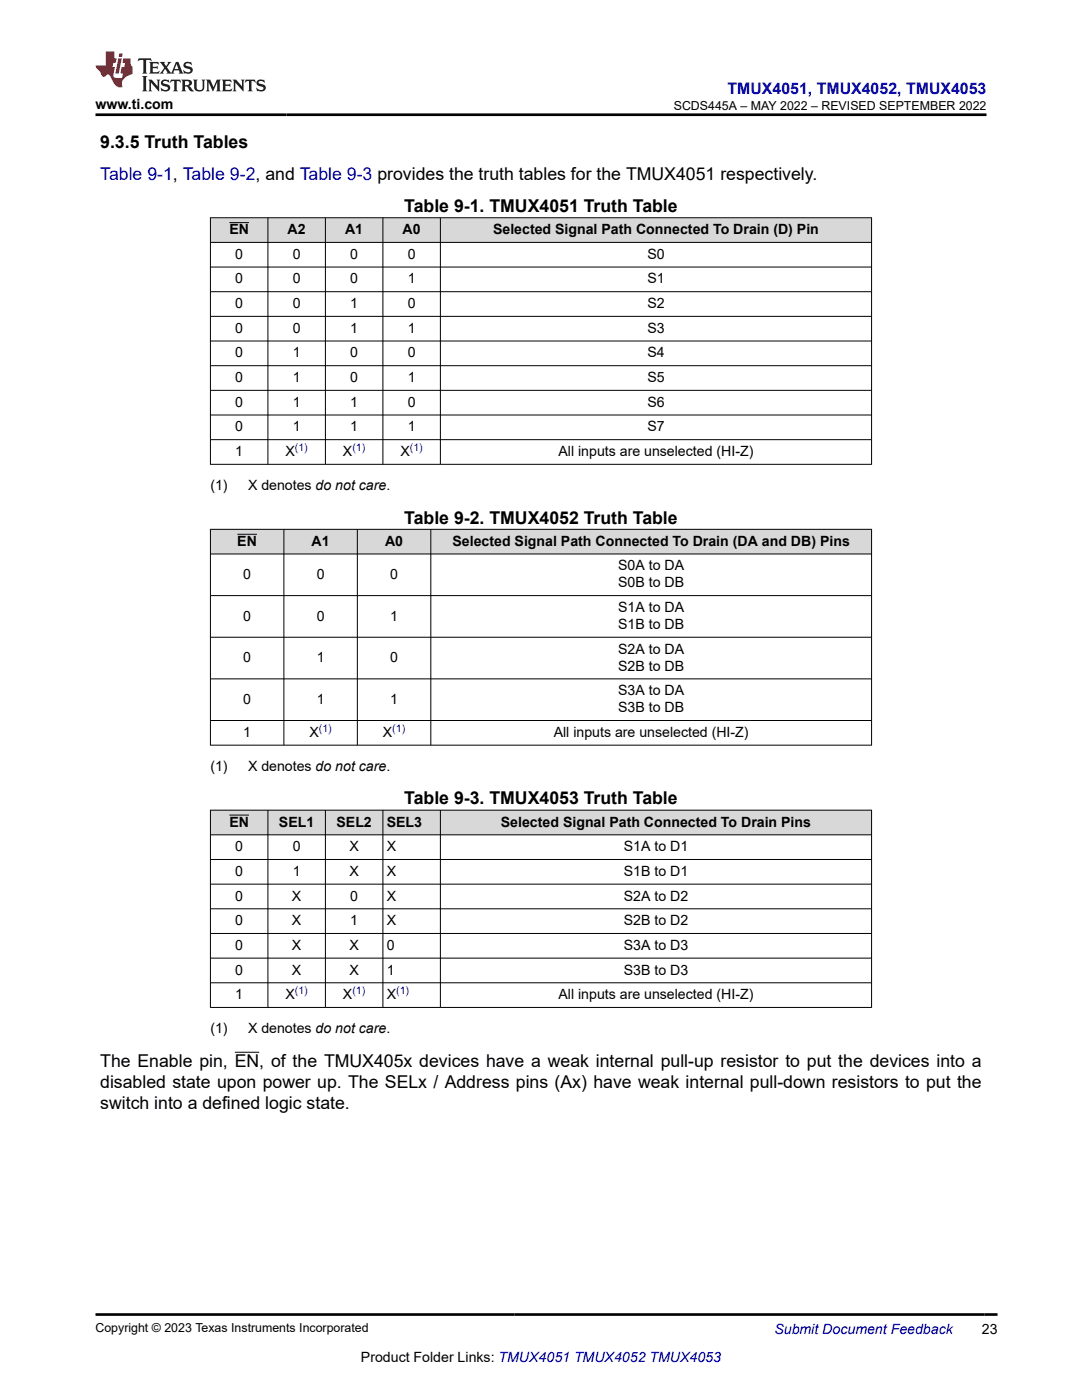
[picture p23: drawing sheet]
<svg xmlns="http://www.w3.org/2000/svg" width="216mm" height="279mm" viewBox="0 0 216 279" stroke-linecap="round" stroke-linejoin="round" font-family="sans-serif">
<defs><g id="words">
<g font-size="3.5">
<text x="20" y="29.6">9.3.5 Truth Tables</text>
<text x="80.7" y="42.3">Table 9-1. TMUX4051 Truth Table</text>
<text x="80.7" y="104.5">Table 9-2. TMUX4052 Truth Table</text>
<text x="80.7" y="160.5">Table 9-3. TMUX4053 Truth Table</text>
<text x="20" y="212.9">The Enable pin, EN, of the TMUX405x devices have a weak internal pull-up resistor to put the devices into a</text>
<text x="20" y="221.3">switch into a defined logic state.</text>
<text x="20" y="217.1">disabled state upon power up. The SELx / Address pins (Ax) have weak internal pull-down resistors to put the</text>
</g>
<text font-size="3.5" fill="#00f" x="20" y="35.9">Table 9-1, Table 9-2, and Table 9-3 provides the truth tables for the TMUX4051 respectively.</text>
<text font-size="3.2" fill="#00f" x="145.1" y="18.7">TMUX4051, TMUX4052, TMUX4053</text>
<g font-size="2.8">
<text x="19.1" y="21.8">www.ti.com</text>
<text x="45.8" y="46.7">EN</text>
<text x="57.4" y="46.7">A2</text>
<text x="68.9" y="46.7">A1</text>
<text x="80.3" y="46.7">A0</text>
<text x="98.4" y="46.7">Selected Signal Path Connected To Drain (D) Pin</text>
<text x="46.9" y="51.6">0</text>
<text x="58.4" y="51.6">0</text>
<text x="69.9" y="51.6">0</text>
<text x="81.4" y="51.6">0</text>
<text x="129.2" y="51.6">S0</text>
<text x="46.9" y="56.6">0</text>
<text x="58.4" y="56.6">0</text>
<text x="69.9" y="56.6">0</text>
<text x="81.4" y="56.6">1</text>
<text x="129.2" y="56.6">S1</text>
<text x="46.9" y="61.5">0</text>
<text x="58.4" y="61.5">0</text>
<text x="69.9" y="61.5">1</text>
<text x="81.4" y="61.5">0</text>
<text x="129.2" y="61.5">S2</text>
<text x="46.9" y="66.4">0</text>
<text x="46.9" y="71.3">0</text>
<text x="58.4" y="66.4">0</text>
<text x="58.4" y="71.3">1</text>
<text x="69.9" y="66.4">1</text>
<text x="69.9" y="71.3">0</text>
<text x="81.4" y="66.4">1</text>
<text x="81.4" y="71.3">0</text>
<text x="129.2" y="66.4">S3</text>
<text x="129.2" y="71.3">S4</text>
<text x="46.9" y="76.3">0</text>
<text x="58.4" y="76.3">1</text>
<text x="69.9" y="76.3">0</text>
<text x="81.4" y="76.3">1</text>
<text x="129.2" y="76.3">S5</text>
<text x="46.9" y="81.2">0</text>
<text x="58.4" y="81.2">1</text>
<text x="69.9" y="81.2">1</text>
<text x="81.4" y="81.2">0</text>
<text x="129.2" y="81.2">S6</text>
<text x="46.9" y="86.1">0</text>
<text x="58.4" y="86.1">1</text>
<text x="69.9" y="86.1">1</text>
<text x="81.4" y="86.1">1</text>
<text x="129.2" y="86.1">S7</text>
<text x="46.9" y="91">1</text>
<text x="57" y="91">X</text>
<text x="68.4" y="91">X</text>
<text x="79.9" y="91">X</text>
<text x="111.4" y="91">All inputs are unselected (HI-Z)</text>
<text x="42" y="97.8">(1)</text>
<text x="49.5" y="97.8">X denotes do not care.</text>
<text x="47.4" y="108.9">EN</text>
<text x="62.2" y="108.9">A1</text>
<text x="76.8" y="108.9">A0</text>
<text x="90.3" y="108.9">Selected Signal Path Connected To Drain (DA and DB) Pins</text>
<text x="123.3" y="113.8">S0A to DA</text>
<text x="48.5" y="115.5">0</text>
<text x="63.2" y="115.5">0</text>
<text x="77.8" y="115.5">0</text>
<text x="123.3" y="117.2">S0B to DB</text>
<text x="48.5" y="123.8">0</text>
<text x="63.2" y="123.8">0</text>
<text x="77.8" y="123.8">1</text>
<text x="123.3" y="122.1">S1A to DA</text>
<text x="123.3" y="125.5">S1B to DB</text>
<text x="123.3" y="130.5">S2A to DA</text>
<text x="48.5" y="132.1">0</text>
<text x="63.2" y="132.1">1</text>
<text x="77.8" y="132.1">0</text>
<text x="123.3" y="133.8">S2B to DB</text>
<text x="48.5" y="140.5">0</text>
<text x="63.2" y="140.5">1</text>
<text x="77.8" y="140.5">1</text>
<text x="123.3" y="138.8">S3A to DA</text>
<text x="123.3" y="142.1">S3B to DB</text>
<text x="48.5" y="147.1">1</text>
<text x="61.7" y="147.1">X</text>
<text x="76.4" y="147.1">X</text>
<text x="110.5" y="147.1">All inputs are unselected (HI-Z)</text>
<text x="42" y="153.9">(1)</text>
<text x="49.5" y="153.9">X denotes do not care.</text>
<text x="45.8" y="165">EN</text>
<text x="55.7" y="165">SEL1</text>
<text x="67.1" y="165">SEL2</text>
<text x="77.2" y="165">SEL3</text>
<text x="99.9" y="165">Selected Signal Path Connected To Drain Pins</text>
<text x="46.9" y="169.9">0</text>
<text x="58.4" y="169.9">0</text>
<text x="69.7" y="169.9">X</text>
<text x="77.2" y="169.9">X</text>
<text x="124.5" y="169.9">S1A to D1</text>
<text x="46.9" y="174.8">0</text>
<text x="46.9" y="179.7">0</text>
<text x="58.3" y="179.7">X</text>
<text x="58.4" y="174.8">1</text>
<text x="69.7" y="174.8">X</text>
<text x="69.9" y="179.7">0</text>
<text x="77.2" y="174.8">X</text>
<text x="77.2" y="179.7">X</text>
<text x="124.5" y="174.8">S1B to D1</text>
<text x="124.5" y="179.7">S2A to D2</text>
<text x="46.9" y="184.6">0</text>
<text x="58.3" y="184.6">X</text>
<text x="69.9" y="184.6">1</text>
<text x="77.2" y="184.6">X</text>
<text x="124.5" y="184.6">S2B to D2</text>
<text x="46.9" y="189.6">0</text>
<text x="58.3" y="189.6">X</text>
<text x="69.7" y="189.6">X</text>
<text x="77.2" y="189.6">0</text>
<text x="124.5" y="189.6">S3A to D3</text>
<text x="46.9" y="194.5">0</text>
<text x="58.3" y="194.5">X</text>
<text x="69.7" y="194.5">X</text>
<text x="77.2" y="194.5">1</text>
<text x="124.5" y="194.5">S3B to D3</text>
<text x="46.9" y="199.4">1</text>
<text x="57" y="199.4">X</text>
<text x="68.4" y="199.4">X</text>
<text x="77.2" y="199.4">X</text>
<text x="111.4" y="199.4">All inputs are unselected (HI-Z)</text>
<text x="42" y="206.2">(1)</text>
<text x="49.5" y="206.2">X denotes do not care.</text>
<text x="195.9" y="266.1">23</text>
<text x="72" y="271.7">Product Folder Links: TMUX4051 TMUX4052 TMUX4053</text>
</g>
<text font-size="2.8" fill="#00f" x="154.5" y="266.2">Submit Document Feedback</text>
<g font-size="2.5">
<text x="134.4" y="21.9">SCDS445A – MAY 2022 – REVISED SEPTEMBER 2022</text>
<text x="19" y="265.9">Copyright © 2023 Texas Instruments Incorporated</text>
</g>
<g font-size="2.1" fill="#00f">
<text x="58.8" y="90.1">(1)</text>
<text x="70.3" y="90.1">(1)</text>
<text x="81.8" y="90.1">(1)</text>
<text x="63.6" y="146.1">(1)</text>
<text x="78.3" y="146.1">(1)</text>
<text x="58.8" y="198.5">(1)</text>
<text x="70.3" y="198.5">(1)</text>
<text x="79.1" y="198.5">(1)</text>
</g>
</g></defs>
<g fill="#d8d8d8">
<path d="M42 43.5h131.9v4.9h-131.9z" fill-rule="evenodd"/>
<path d="M42 43.5h11.4v4.8h-11.4z" fill-rule="evenodd"/>
<path d="M53.5 43.5h11.4v4.8h-11.4z" fill-rule="evenodd"/>
<path d="M65 43.5h11.3v4.8h-11.3z" fill-rule="evenodd"/>
<path d="M76.5 43.5h11.3v4.8h-11.3z" fill-rule="evenodd"/>
<path d="M87.9 43.5h86v4.8h-86z" fill-rule="evenodd"/>
</g>
<g fill="none" stroke="#000" stroke-width=".2">
<path d="M41.9 43.5h132.1M41.9 48.4h132.1M41.9 53.3h132.1M41.9 58.2h132.1M42 43.4v49.3M45.8 44.4h3.9M53.5 43.4v49.3M64.9 43.4v49.3M76.4 43.4v49.3M87.9 43.4v49.3M173.9 43.4v49.3M41.9 63.1h132.1"/>
<path d="M41.9 68.1h132.1M41.9 73h132.1M41.9 77.9h132.1M41.9 82.8h132.1M41.9 87.7h132.1M41.9 92.7h132.1"/>
</g>
<g fill="#d8d8d8">
<path d="M42 105.6h131.9v5h-131.9z" fill-rule="evenodd"/>
<path d="M42 105.7h14.6v4.8h-14.6z" fill-rule="evenodd"/>
<path d="M56.7 105.7h14.5v4.8h-14.5z" fill-rule="evenodd"/>
<path d="M71.4 105.7h14.5v4.8h-14.5z" fill-rule="evenodd"/>
<path d="M86 105.7h87.9v4.8h-87.9z" fill-rule="evenodd"/>
</g>
<g fill="none" stroke="#000" stroke-width=".2">
<path d="M41.9 105.6h132.1M41.9 110.6h132.1M41.9 118.9h132.1M42 105.6v43.2M47.4 106.6h3.9M56.6 105.6v43.2M71.3 105.6v43.2M86 105.6v43.2M173.9 105.6v43.2M41.9 127.2h132.1M41.9 135.5h132.1M41.9 143.8h132.1"/>
<path d="M41.9 148.7h132.1"/>
</g>
<g fill="#d8d8d8">
<path d="M42 161.7h131.9v4.9h-131.9z" fill-rule="evenodd"/>
<path d="M42 161.7h11.4v4.8h-11.4z" fill-rule="evenodd"/>
<path d="M53.5 161.7h11.4v4.8h-11.4z" fill-rule="evenodd"/>
<path d="M65 161.7h11.3v4.8h-11.3z" fill-rule="evenodd"/>
<path d="M76.5 161.7h11.3v4.8h-11.3z" fill-rule="evenodd"/>
<path d="M87.9 161.7h86v4.8h-86z" fill-rule="evenodd"/>
</g>
<g fill="none" stroke="#000" stroke-width=".2">
<path d="M41.9 161.7h132.1M41.9 166.6h132.1M41.9 171.5h132.1M41.9 176.5h132.1M42 161.6v39.5M45.8 162.7h3.9M53.5 161.6v39.5M64.9 161.6v39.5M76.4 161.6v39.5M87.9 161.6v39.5M173.9 161.6v39.5M41.9 181.4h132.1"/>
<path d="M41.9 186.3h132.1M41.9 191.2h132.1M41.9 196.1h132.1M41.9 201.1h132.1M46.8 210h4.9"/>
</g>
<path d="M27.7 11.6l-.2 .6 .5-.2h.6v.1v2.2l-.2 .4h1l-.2-.4v-2.2v-.1h.5l.5 .2-.1-.6zM29.8 12.4l.2 .3v1.6l-.2 .4h1.9l.1-.6a1.08 1.08 0 0 1-1.3 .2v-.7h.6l.4 .2v-.7l-.4 .2h-.6v-.5l.2-.2a1 1 0 0 1 1 .3l-.1-.5zM31.8 12.4l1 1.1-1 1.2h.9l-.2-.2 .4-.8 .5 .8-.2 .2h1.6l-.2-.2 .1-.5h1l.1 .5-.1 .2h.9l-.2-.4-.8-1.9h-.5l-1 2.1-.8-1.1 .9-1h-.8l.2 .2-.5 .6-.3-.6 .1-.2zM35.2 12.8l.4 1h-.8zM36.8 12.5a.65 .65 0 0 0-.2 .7 .65 .65 0 0 0 .6 .5l.7 .1 .1 .3a.79 .79 0 0 1-.7 .4 .79 .79 0 0 1-.7-.5l.1 .7 .2-.1a.93 .93 0 0 0 1.1 0 .93 .93 0 0 0 .4-.9 1.46 1.46 0 0 0-1.2-.6l-.1-.3a1.09 1.09 0 0 1 1.2 .2l-.2-.6-.1 .1-.6-.2zM28.4 15.2l.2 .4v2.2l-.2 .4h1l-.2-.4v-2.2l.2-.4zM29.6 15.9l.2 .4v1.5l-.2 .4h.8l-.3-.4v-1.3l1.7 1.8v-2l.2-.4h-.8l.2 .2 .1 1.1-1.2-1.3zM32.3 16a.65 .65 0 0 0-.2 .8 .65 .65 0 0 0 .7 .4l.6 .2 .1 .2a.79 .79 0 0 1-.7 .4 .79 .79 0 0 1-.7-.5l.1 .7 .2-.1a.93 .93 0 0 0 1.1 .1 .93 .93 0 0 0 .4-1 1.46 1.46 0 0 0-1.2-.5l-.1-.4a1.09 1.09 0 0 1 1.2 .2l-.2-.6-.1 .1-.6-.1zM34.1 15.9l-.1 .6a.63 .63 0 0 1 .7-.3l.1 1.6-.3 .4h1l-.2-.4v-1.6a.66 .66 0 0 1 .8 .3l-.1-.6zM36.2 15.9l.2 .4v1.5l-.2 .4h.9l-.2-.2v-.7h.5l.1 .2a.79 .79 0 0 0 1.2 .6l-1-.9a.61 .61 0 0 0 .6-.6 .61 .61 0 0 0-.5-.7zM36.9 16.2h.2a.47 .47 0 0 1 .5 .1 .47 .47 0 0 1 .1 .5l-.2 .1-.6 .1zM38.5 15.9l.2 .2a2.27 2.27 0 0 0 .4 2 1.04 1.04 0 0 0 1.7-.7v-1.3l.2-.2h-.8l.2 .4v1.1a.6 .6 0 0 1-.6 .6 .6 .6 0 0 1-.6-.6v-1.1l.3-.4zM41.1 15.9l.2 .4v1.5l-.2 .4h.7l-.2-.4v-1.4l.9 1.9 .8-1.9v1.4l-.2 .4h1l-.3-.4v-1.5l.3-.4h-.8l-.7 1.5-.7-1.5zM44.3 15.9l.2 .4v1.5l-.2 .4h1.9l.1-.6a1.09 1.09 0 0 1-1.3 .2v-.7h.6l.4 .2v-.6l-.4 .2h-.6v-.6l.2-.1a1.01 1.01 0 0 1 1 .3l-.1-.6zM46.4 15.9l.3 .4v1.5l-.3 .4h.8l-.2-.4v-1.3l1.6 1.8v-2l.2-.4h-.7l.2 .2v1.1l-1.2-1.3zM49 15.9l-.1 .6a.63 .63 0 0 1 .8-.3v1.6l-.3 .4h1l-.2-.4v-1.6a.66 .66 0 0 1 .8 .3l-.1-.6zM51.4 16a.65 .65 0 0 0-.2 .8 .65 .65 0 0 0 .6 .4l.6 .2 .2 .2a.79 .79 0 0 1-.8 .4 .79 .79 0 0 1-.6-.5l.1 .7 .2-.1a.93 .93 0 0 0 1 .1 .93 .93 0 0 0 .5-1 1.46 1.46 0 0 0-1.3-.5l-.1-.4a1.09 1.09 0 0 1 1.3 .2l-.2-.6-.2 .1-.5-.1z" fill="#231f20"/>
<path d="M21.1 10.3v2.7h-2.1l.1 .4 .9 1a.95 .95 0 0 0 .9 .9 .59 .59 0 0 1 .6-.4 .59 .59 0 0 1 .5 .3l.4 .8a1.59 1.59 0 0 0 2.1 1.4 1.61 1.61 0 0 1 1-2.3l1-.3-.1-1.5a1.59 1.59 0 0 1-.4-1.7h-1.4l-.2 .9h.5l-.1 .9h-.5l-.2 .9v.3l.4 .1-.2 .9h-.6a.73 .73 0 0 1-1.1-.7l.3-1.5h-.5l.2-.9h.5l.2-.9h-.5v-1.3zM23.6 11.6l-.6 3.1h.7l.6-3.1zM23.8 10.7l-.1 .6h.7l.1-.6z" fill="#ed1c24"/>
<path d="M19 22.9h177.8M19.1 262.3h179.9" fill="none" stroke="#000" stroke-width=".53"/>
<use href="#words"/>
</svg>
